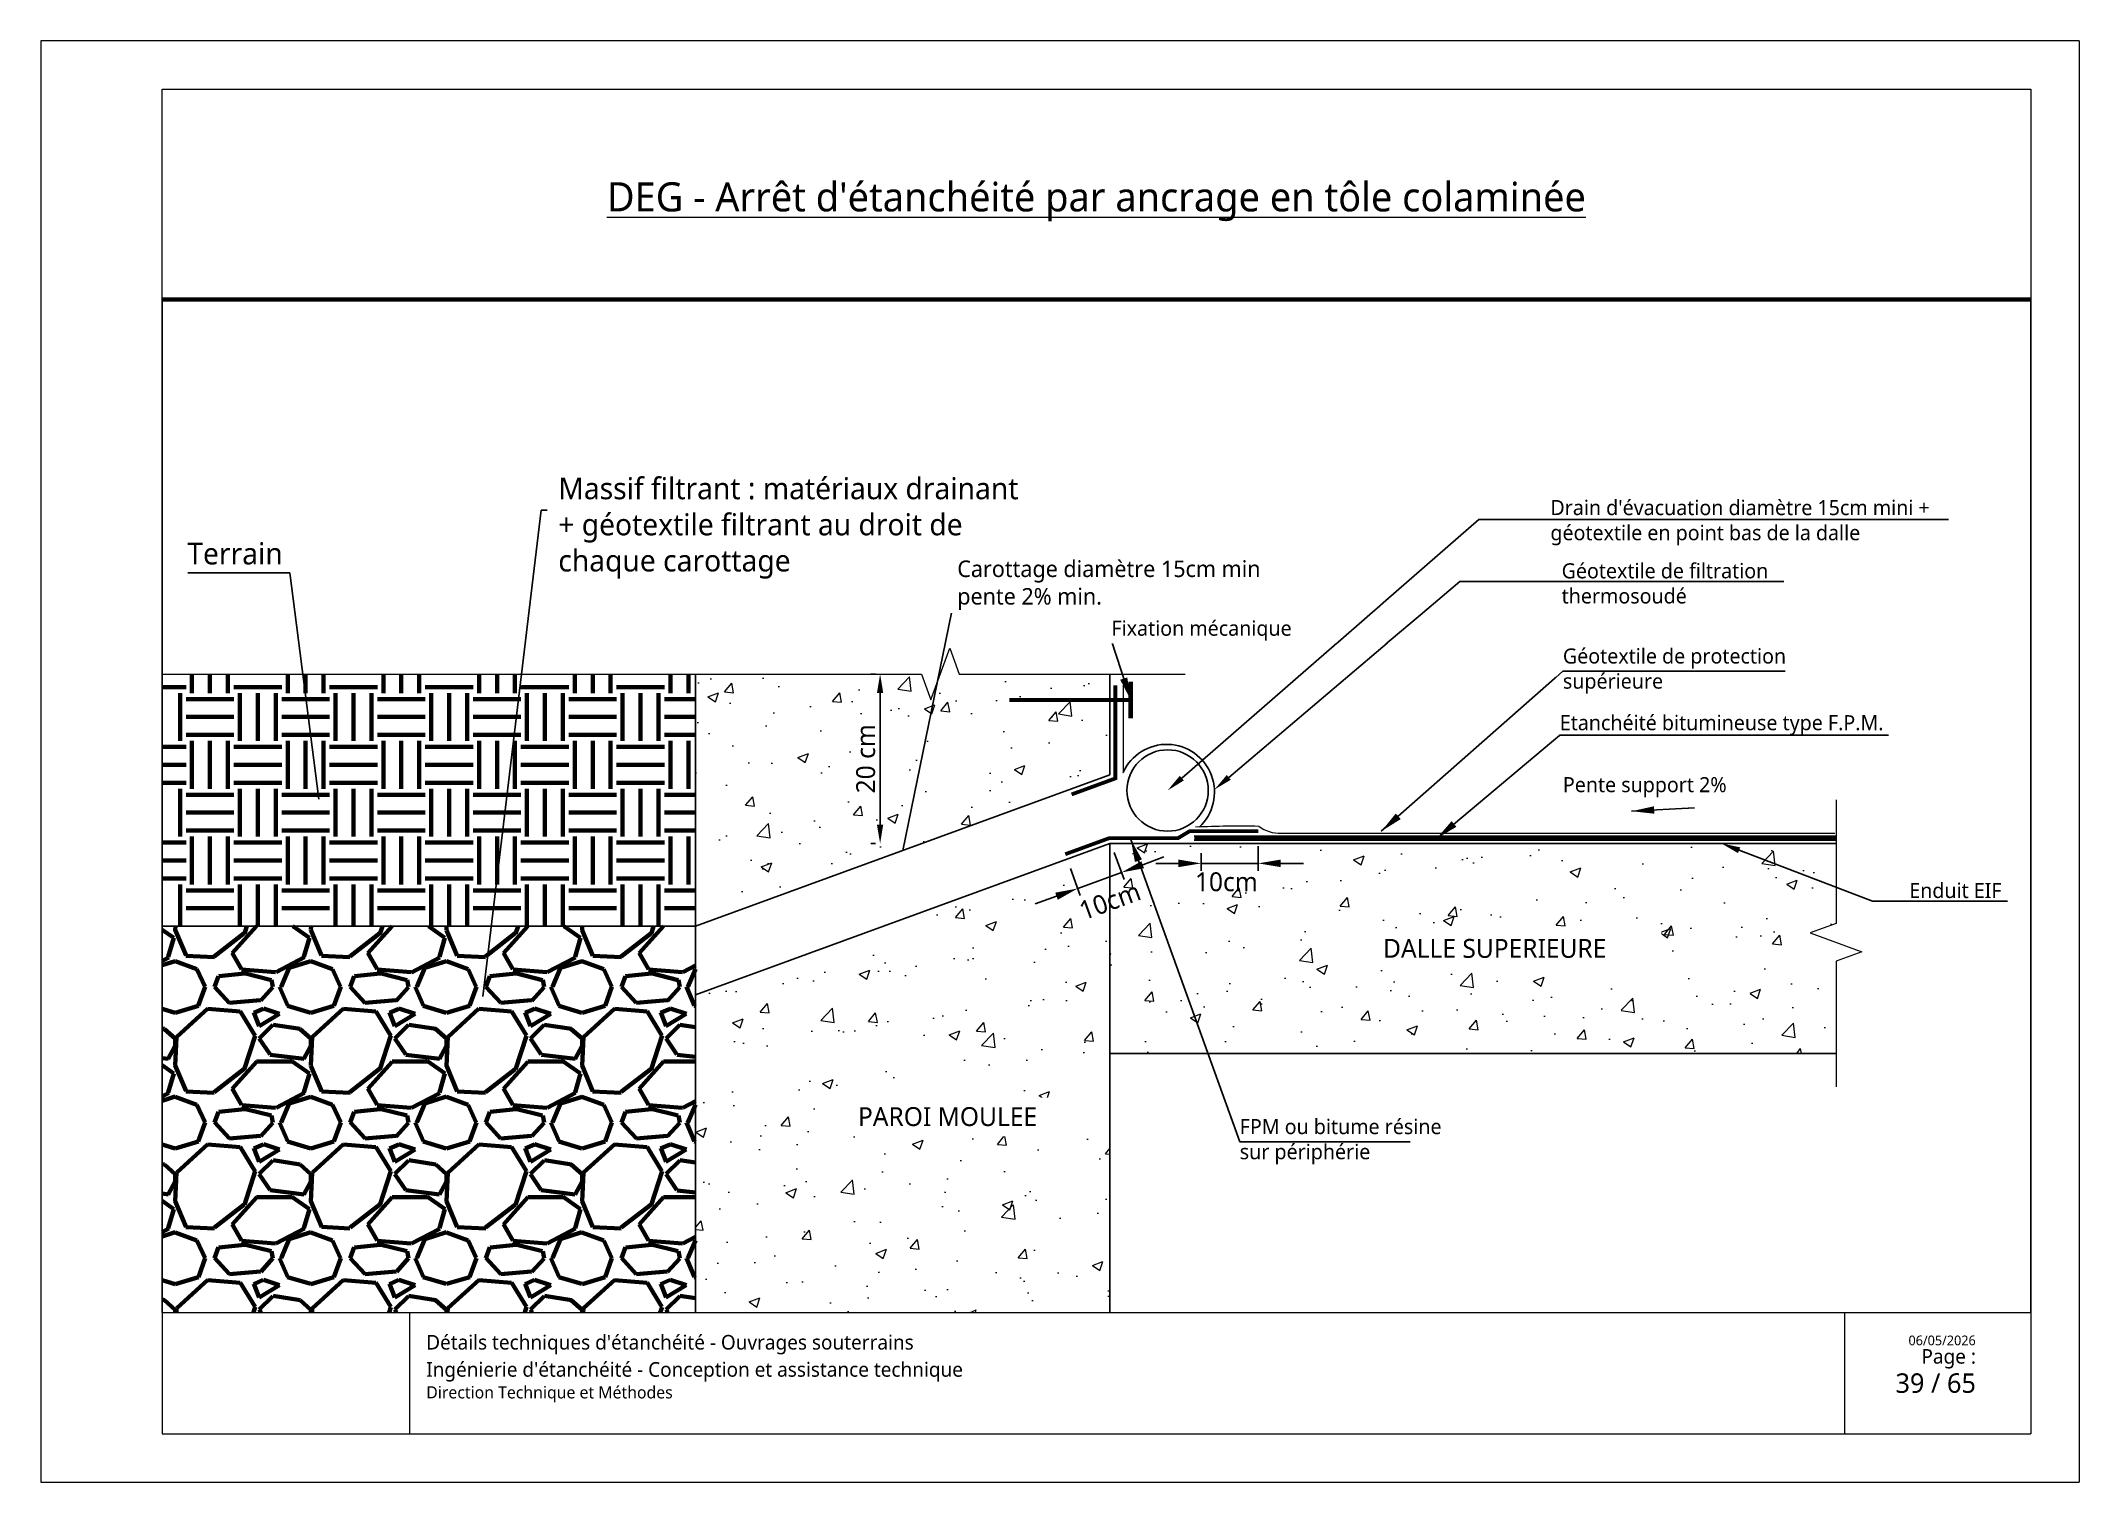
# Paper-space layout '50 - FPM - Etanchéité en dalle de couverture - Evacuation et drainage des eaux' of a CAD drawing. Header units: millimetres. Extents: x 12 to 432, y -118 to 179.
# The model-space entities are those that its viewports show. They can reach past a viewport. Long polylines and large blocks are cut down to what shows.
import ezdxf
from ezdxf import colors
from ezdxf.entities.mleader import LeaderData, LeaderLine
from ezdxf.math import Vec2, Vec3

# ---------------------------------------------------------------- set-up
doc = ezdxf.new("R2010")
doc.units = ezdxf.units.MM
doc.linetypes.add('CONTINU', pattern=[0])
for name, color, linetype, lineweight in [('Dessin_AXE', 8, 'Continuous', 5), ('Dessin_HACHURES', 253, 'Continuous', 9), ('G-ANNO-TTLB', 7, 'Continuous', 5), ('G-ANNO-TTLB-THIN', 7, 'Continuous', 5), ('SYSTEME_FPM_Enduit EIF', 6, 'Continuous', 9), ("SYSTEME_FPM_Feuille Bitume + enduit d'imperméabilisation", 4, 'Continuous', 9), ('SYSTEME_FPM_GEOTEXTILE de protection', 3, 'ISOLATION', 5), ('SYSTEME_S.E.L', 30, 'Continuous', 9)]:
    doc.layers.add(name, color=color, linetype=linetype, lineweight=lineweight)
for name, color, linetype in [('Dessin_CONTOURS BETON', 7, 'Continuous'), ('Dessin_COTATIONS', 7, 'Continuous'), ('Dessin_TEXTES', 7, 'CONTINU'), ('GEN-_-CARTOUCHE', 7, 'Continuous'), ('Matériel_Drain-Tube PVC', 4, 'Continuous'), ('Matériel_Feuillard-Solin', 40, 'Continuous'), ('SYSTEME_FPM_Géotextile de filtration thermosoudé', 210, 'ISOLATION')]:
    doc.layers.add(name, color=color, linetype=linetype)
doc.layers.add('GEN-_-FMULT', color=210, linetype='Continuous', plot=False)
doc.styles.add('Segoe UI_2', font='segoeui.ttf', dxfattribs={"height": 0.0025})
doc.styles.add('Segoe UI_3', font='segoeui.ttf', dxfattribs={"height": 0.0035})
doc.styles.add('Segoe UI_4', font='segoeui.ttf', dxfattribs={"height": 0.004})
doc.styles.add('Segoe UI_B_1', font='segoeuib.ttf', dxfattribs={"height": 0.005})
doc.styles.add('Segoe UI_B_2', font='segoeuib.ttf', dxfattribs={"height": 0.0045})
doc.styles.get("Standard").update_dxf_attribs({"font": 'segoeui.ttf'})
doc.styles.add('txt-moyen', font='segoeui.ttf')
doc.linetypes.add('ISOLATION', pattern='A,0.0001,-0.1,[134,ltypeshp.shx,S=0.1,R=0,X=-0.1,Y=0],-0.2,[134,ltypeshp.shx,S=0.1,R=180,X=0.1,Y=0],-0.1', length=0.4001)
doc.dimstyles.new('1000F2', dxfattribs={"dimscale": 10, "dimtxt": 0.25, "dimasz": 0.3, "dimexe": 0.2, "dimexo": 0, "dimgap": 0.1, "dimtad": 1, "dimzin": 0, "dimdsep": 46, "dimtxsty": 'txt-moyen', "dimcen": 0.1, "dimclrd": 256, "dimclre": 256, "dimclrt": 256, "dimazin": 0, "dimtfac": 1, "dimtmove": 2, "dimatfit": 3, "dimfxl": 1, "dimtolj": 1, "dimtzin": 0, "dimlwd": -1, "dimlwe": -1, "dimarcsym": 0})
doc.dimstyles.new('20F2', dxfattribs={"dimscale": 0.2, "dimtxt": 0.25, "dimasz": 0.3, "dimexe": 0.2, "dimexo": 0, "dimgap": 0.1, "dimtad": 1, "dimzin": 0, "dimdsep": 46, "dimtxsty": 'txt-moyen', "dimcen": 0.1, "dimclrd": 256, "dimclre": 256, "dimclrt": 256, "dimazin": 0, "dimtfac": 1, "dimtmove": 2, "dimatfit": 3, "dimfxl": 1, "dimtolj": 1, "dimtzin": 0, "dimlwd": -1, "dimlwe": -1, "dimarcsym": 0})
doc.dimstyles.new('ISO-25', dxfattribs={"dimtxt": 2.5, "dimasz": 2.5, "dimexe": 1.25, "dimexo": 0.625, "dimtad": 1, "dimtxsty": 'Standard', "dimcen": 2.5, "dimadec": 0, "dimazin": 0, "dimtfac": 1, "dimtmove": 0, "dimatfit": 3, "dimfxl": 1, "dimarcsym": 0})

psp = doc.layouts.new('50 - FPM - Etanchéité en dalle de couverture - Evacuation et drainage des eaux')

msp = doc.modelspace()

# ---------------------------------------------------------------- texts
at = {"layer": 'Dessin_TEXTES', "style": 'txt-moyen', "bg_fill": 2}
for s, insert, char_height, width, attachment_point in [('Terrain', (23409.7625, 11624.1663), 2.87401, 72.240989, 9), ('Géotextile de protection\\Psupérieure', (23579.6679, 11610.0477), 2, 67.029281, 4), ('Etanchéité bitumineuse type F.P.M.', (23579.2592, 11601.5284), 2, 67.029281, 7), ('FPM ou bitume résine\\Psur périphérie', (23536.7787, 11547.5921), 2, 67.029281, 4)]:
    msp.add_mtext(s, dxfattribs=dict(at, insert=insert, char_height=char_height, width=width, attachment_point=attachment_point))

# ---------------------------------------------------------------- blocks, each defined once
blk = doc.blocks.new('cart.L6P1')
at = {"layer": 'G-ANNO-TTLB'}
for p, q in [((-37.23, 312.77), (-37.23, 15.77)), ((382.77, 312.77), (-37.23, 312.77)), ((382.77, 312.77), (382.77, 15.77)), ((334.38, 50.77), (334.38, 25.77)), ((372.77, 50.77), (372.77, 25.77)), ((-37.23, 15.77), (382.77, 15.77))]:
    blk.add_line(p, q, dxfattribs=at)
at = {"layer": 'G-ANNO-TTLB-THIN'}
for p, q in [((-12.23, 302.77), (372.77, 302.77)), ((-12.23, 50.77), (-12.23, 302.77)), ((372.77, 302.77), (372.77, 50.77)), ((-12.23, 50.77), (-12.23, 25.77)), ((-12.23, 50.77), (372.77, 50.77)), ((38.77, 50.77), (38.77, 25.77)), ((-12.23, 25.77), (372.77, 25.77))]:
    blk.add_line(p, q, dxfattribs=at)
at = {"layer": 'GEN-_-FMULT', "lineweight": 70}
blk.add_line((-12.23, 259.46), (372.77, 259.46), dxfattribs=at)
at = {"layer": 'G-ANNO-TTLB', "attachment_point": 1}
for s, insert, char_height, width, style in [("\\pxqc;\\LDEG - Arrêt d'étanchéité par ancrage en tôle colaminée", (-12.23, 283.61), 6, 385, 'Segoe UI_B_2'), ("Détails techniques d'étanchéité - Ouvrages souterrains", (42.19, 46.11), 3, 202.4845, 'Segoe UI_B_2'), ('\\pxqr;{\\H0.75x;Page : \\P}  39 / 65', (310.88, 43.2), 4, 50.6047, 'Segoe UI_B_1'), ('06/05/2026', (347.59, 45.99), 2, 17.4768, 'Segoe UI_2'), ("Ingénierie d'étanchéité - Conception et assistance technique", (42.19, 40.51), 3, 249.7878, 'Segoe UI_3'), ('Direction Technique et Méthodes', (42.19, 35.54), 2.5, 82.8945, 'Segoe UI_4')]:
    blk.add_mtext(s, dxfattribs=dict(at, insert=insert, char_height=char_height, width=width, style=style))
blk = doc.blocks.new('*D17')
at = {"layer": 'Defpoints', "color": 0, "transparency": 16777216}
for p in [(23531.64, 11587.87), (23539.23, 11588.81), (23531.64, 11584.53)]:
    blk.add_point(p, dxfattribs=at)
at = {"layer": 'Dessin_COTATIONS', "transparency": 16777216}
for p, q in [((23531.64, 11585.87), (23531.64, 11583.53)), ((23539.23, 11586.81), (23539.23, 11583.53)), ((23528.64, 11584.53), (23525.64, 11584.53)), ((23539.23, 11584.53), (23531.64, 11584.53)), ((23542.23, 11584.53), (23545.23, 11584.53))]:
    blk.add_line(p, q, dxfattribs=at)
for points in [[(23528.64, 11584.03), (23528.64, 11585.03), (23531.64, 11584.53)], [(23542.23, 11585.03), (23542.23, 11584.03), (23539.23, 11584.53)]]:
    blk.add_solid(points, dxfattribs=at)
at = {"layer": 'Dessin_COTATIONS', "transparency": 16777216, "insert": (23535, 11582.07), "char_height": 2.5, "attachment_point": 5, "style": 'txt-moyen'}
blk.add_mtext('\\A1;10cm', dxfattribs=at)
blk = doc.blocks.new('*D18')
at = {"layer": 'Defpoints', "color": 0, "transparency": 16777216}
for p in [(23519.42, 11587.86), (23513.62, 11585.74), (23521.08, 11583.32)]:
    blk.add_point(p, dxfattribs=at)
at = {"layer": 'Dessin_COTATIONS', "transparency": 16777216}
for p, q in [((23520.11, 11585.98), (23521.42, 11582.38)), ((23523.9, 11584.35), (23526.72, 11585.38)), ((23514.31, 11583.86), (23515.62, 11580.26)), ((23515.28, 11581.2), (23521.08, 11583.32)), ((23512.46, 11580.17), (23509.64, 11579.14))]:
    blk.add_line(p, q, dxfattribs=at)
for points in [[(23523.73, 11584.82), (23524.07, 11583.88), (23521.08, 11583.32)], [(23512.63, 11579.7), (23512.29, 11580.64), (23515.28, 11581.2)]]:
    blk.add_solid(points, dxfattribs=at)
at = {"layer": 'Dessin_COTATIONS', "transparency": 16777216, "insert": (23519.55, 11579.53), "char_height": 2.5, "attachment_point": 5, "rotation": 20.0721, "style": 'txt-moyen'}
blk.add_mtext('\\A1;10cm', dxfattribs=at)
blk = doc.blocks.new('*D217')
at = {"layer": 'Defpoints', "color": 0, "lineweight": -2, "transparency": 16777216}
for p, q in [((23488.42, 11609.66), (23487.8, 11609.66)), ((23489.05, 11607.16), (23489.05, 11589.66)), ((23488.42, 11587.16), (23487.8, 11587.16))]:
    blk.add_line(p, q, dxfattribs=at)
at = {"layer": 'Defpoints', "color": 0, "transparency": 16777216}
for p in [(23489.05, 11609.66), (23489.05, 11587.16), (23489.05, 11587.16)]:
    blk.add_point(p, dxfattribs=at)
for points in [[(23489.46, 11607.16), (23488.63, 11607.16), (23489.05, 11609.66)], [(23488.63, 11589.66), (23489.46, 11589.66), (23489.05, 11587.16)]]:
    blk.add_solid(points, dxfattribs=at)
at = {"layer": 'Defpoints', "color": 0, "lineweight": 70, "transparency": 16777216, "insert": (23487.14, 11598.41), "char_height": 2.5, "attachment_point": 5, "rotation": 90}
blk.add_mtext('20 cm', dxfattribs=at)

# ---------------------------------------------------------------- dimensions: what is measured, and where the dimension line sits
at = {"layer": 'Defpoints', "lineweight": 70}
dim = msp.add_linear_dim(base=(23489.0454, 11587.163), p1=(23489.0454, 11609.6604), p2=(23489.0454, 11587.163), angle=90, text='20 cm', dimstyle='ISO-25', override={"dimtxsty": 'Standard', "dimtfill": 0, "dimtfillclr": 0}, dxfattribs=at)
dim.commit()
dim.dimension.update_dxf_attribs({"geometry": '*D217', "text_midpoint": (23487.1442, 11598.4117)})
at = {"layer": 'Dessin_COTATIONS'}
dim = msp.add_linear_dim(base=(23521.0812, 11583.3209), p1=(23513.6199, 11585.7431), p2=(23519.4216, 11587.863), angle=20.072131, text='10cm', dimstyle='1000F2', override={"dimexe": 0.1, "dimexo": 0.2, "dimtxsty": 'txt-moyen', "dimtfill": 0, "dimtfillclr": 0}, dxfattribs=at)
dim.commit()
dim.dimension.update_dxf_attribs({"geometry": '*D18', "text_midpoint": (23519.5454, 11579.5278), "dimtype": 161})
dim = msp.add_linear_dim(base=(23531.6434, 11584.5277), p1=(23539.2305, 11588.8056), p2=(23531.6434, 11587.8712), text='10cm', dimstyle='1000F2', override={"dimexe": 0.1, "dimexo": 0.2}, dxfattribs=at)
dim.commit()
dim.dimension.update_dxf_attribs({"geometry": '*D17', "text_midpoint": (23535.0034, 11582.07), "dimtype": 160})

# ---------------------------------------------------------------- hatches: boundary and pattern name
at = {"layer": 'Dessin_HACHURES'}
h = msp.add_hatch(dxfattribs=at)
h.set_pattern_fill('AR-CONC', color=256, scale=2, style=0)
h.set_pattern_definition([(50, (24818.334, 12628.842), (14.3452, -1.25504), [1.5, -16.5]), (355, (24818.334, 12628.842), (-2.77503, 15.04384), [1.2, -13.2]), (100.4514, (24819.53, 12628.738), (11.57018, 13.7888), [1.2748, -14.02284]), (46.1842, (24818.334, 12632.842), (21.34483, -3.31039), [2.25, -24.75]), (96.6356, (24820.113, 12632.566), (18.69324, 19.48237), [1.9122, -21.03428]), (351.1842, (24818.334, 12632.842), (18.69324, 19.48237), [1.8, -19.8]), (21, (24820.334, 12631.842), (11.93814, -8.05238), [1.5, -16.5]), (326, (24820.334, 12631.842), (4.86631, 14.503), [1.2, -13.2]), (71.4514, (24821.329, 12631.171), (16.80445, 6.45062), [1.2748, -14.02284]), (37.5, (24818.3343, 12628.842), (0.243197, 6.657877), [0, -13.04, 0, -13.4, 0, -13.25]), (7.5, (24818.334, 12628.842), (5.26139, 7.888234), [0, -7.64, 0, -12.74, 0, -5.05]), (327.5, (24813.8743, 12628.842), (10.676449, -0.451097), [0, -5, 0, -15.6, 0, -20.7]), (317.5, (24811.874, 12628.842), (11.663723, 2.0021), [0, -6.5, 0, -10.36, 0, -14.7])])
h.paths.add_polyline_path([(23519.5454, 11596.28), (23519.5454, 11609.6604), (23499.5454, 11609.6604), (23498.2954, 11613.0948), (23495.7954, 11606.2261), (23494.5454, 11609.6604), (23464.5454, 11609.6604), (23464.5454, 11576.1832)])
at = {"layer": 'Dessin_HACHURES', "lineweight": 70}
h = msp.add_hatch(dxfattribs=at)
h.set_pattern_fill('EARTH1', color=256, style=0)
h.set_pattern_definition([(0, (26743.3707, 6312.026), (6.35, 6.35), [6.35, -6.35]), (0, (26743.3707, 6314.407), (6.35, 6.35), [6.35, -6.35]), (0, (26743.3707, 6316.788), (6.35, 6.35), [6.35, -6.35]), (90, (26744.1644, 6317.582), (-6.35, 6.35), [6.35, -6.35]), (90, (26746.5457, 6317.582), (-6.35, 6.35), [6.35, -6.35]), (90, (26748.927, 6317.582), (-6.35, 6.35), [6.35, -6.35])])
h.paths.add_polyline_path([(23464.5454, 11609.6604), (23308.7225, 11609.6604), (23308.7225, 11490.4411), (23360.5454, 11490.4411), (23360.5454, 11576.1832), (23464.5454, 11576.1832)])
at = {"layer": 'Dessin_HACHURES'}
h = msp.add_hatch(dxfattribs=at)
h.set_pattern_fill('AR-CONC', color=256, scale=2)
h.set_pattern_definition([(50, (33042.977, 12784.875), (14.345204, -1.255043), [1.5, -16.5]), (355, (33042.977, 12784.875), (-2.775027, 15.043843), [1.2, -13.2]), (100.45144, (33044.172, 12784.77), (11.570177, 13.7888), [1.274804, -14.022842]), (46.1842, (33042.977, 12788.875), (21.344827, -3.310386), [2.25, -24.75]), (96.63564, (33044.756, 12788.6), (18.69324, 19.48237), [1.912207, -21.034275]), (351.18416, (33042.977, 12788.875), (18.69324, 19.48237), [1.8, -19.8]), (21, (33044.977, 12787.875), (11.938141, -8.052378), [1.5, -16.5]), (326, (33044.977, 12787.875), (4.866307, 14.503), [1.2, -13.2]), (71.45144, (33045.972, 12787.204), (16.804448, 6.450623), [1.274804, -14.022842]), (37.5, (33042.977, 12784.8753), (0.243197, 6.657877), [0, -13.04, 0, -13.4, 0, -13.25]), (7.5, (33042.977, 12784.875), (5.261391, 7.888234), [0, -7.64, 0, -12.74, 0, -5.05]), (327.5, (33038.517, 12784.8753), (10.6764487, -0.4510974), [0, -5, 0, -15.6, 0, -20.7]), (317.5, (33036.517, 12784.875), (11.663723, 2.0021), [0, -6.5, 0, -10.36, 0, -14.7])])
h.paths.add_polyline_path([(23482.174, 11490.4411), (23483.9036, 11485.689), (23487.3629, 11495.1932), (23489.0925, 11490.4411), (23519.5454, 11490.4411), (23519.5454, 11587.163), (23464.5454, 11567.0662), (23464.5454, 11490.4411)])
h.paths.add_polyline_path([(23484.0354, 11548.2857), (23511.8731, 11548.2857), (23511.8731, 11553.4375), (23484.0354, 11553.4375)], flags=16)
h = msp.add_hatch(dxfattribs=at)
h.set_pattern_fill('AR-CONC', color=256, scale=2)
h.set_pattern_definition([(50, (25027.553, 10531.92), (14.3452, -1.25504), [1.5, -16.5]), (355, (25027.553, 10531.92), (-2.77503, 15.04384), [1.2, -13.2]), (100.45144, (25028.748, 10531.816), (11.57018, 13.7888), [1.2748, -14.02284]), (46.1842, (25027.553, 10535.92), (21.34483, -3.31039), [2.25, -24.75]), (96.6356, (25029.331, 10535.645), (18.69324, 19.48237), [1.9122, -21.03428]), (351.1842, (25027.553, 10535.92), (18.69324, 19.48237), [1.8, -19.8]), (21, (25029.553, 10534.92), (11.93814, -8.05238), [1.5, -16.5]), (326, (25029.553, 10534.92), (4.86631, 14.503), [1.2, -13.2]), (71.45144, (25030.547, 10534.25), (16.80445, 6.45062), [1.2748, -14.02284]), (37.5, (25027.5526, 10531.9206), (0.243197, 6.657877), [0, -13.04, 0, -13.4, 0, -13.25]), (7.5, (25027.5526, 10531.9206), (5.26139, 7.888234), [0, -7.64, 0, -12.74, 0, -5.05]), (327.5, (25023.0926, 10531.9206), (10.676449, -0.451097), [0, -5, 0, -15.6, 0, -20.7]), (317.5, (25021.093, 10531.921), (11.663723, 2.0021), [0, -6.5, 0, -10.36, 0, -14.7])])
h.paths.add_polyline_path([(23519.5454, 11587.163), (23519.5454, 11559.317), (23615.9245, 11559.317), (23615.9245, 11574.0437), (23612.4901, 11575.2937), (23615.9245, 11576.5437), (23615.9245, 11587.163)])
h.paths.add_polyline_path([(23530.0307, 11579.4762), (23539.821, 11579.4762), (23539.821, 11584.628), (23530.0307, 11584.628)], flags=24)
h.paths.add_polyline_path([(23516.7877, 11575.7586), (23524.1589, 11578.452), (23522.3908, 11583.2909), (23515.0196, 11580.5975)], flags=9)
h.paths.add_polyline_path([(23551.5786, 11568.6143), (23587.5711, 11568.6143), (23587.5711, 11573.7661), (23551.5786, 11573.7661)], flags=24)
at = {"layer": 'Dessin_HACHURES', "lineweight": 70}
h = msp.add_hatch(dxfattribs=at)
h.set_pattern_fill('GRAVEL1', color=256, style=0)
h.set_pattern_definition([(228.0128, (26756.3307, 6330.0258), (-143.99996818, -162.00002416), [2.42165, -239.743584]), (184.9697, (26754.71065, 6328.2258), (216.00001891, 17.99984351), [4.155624, -411.40665]), (132.5104, (26750.5707, 6327.8658), (179.99983295, -198.00015612), [2.930184, -290.088576]), (267.2737, (26743.55065, 6323.3658), (17.99992832, 360.0000053), [3.784284, -374.644044]), (292.8337, (26743.37065, 6319.5858), (-90.0001783, 215.9999354), [3.71079, -367.368714]), (357.2737, (26744.81065, 6316.1658), (-360.0000053, 17.99992832), [3.784284, -374.644044]), (37.6942, (26748.59065, 6315.9858), (-234.00013221, -179.99982728), [5.00452, -495.44728]), (72.2553, (26752.55065, 6319.0458), (126.00019372, 395.99993215), [4.724784, -467.75378]), (121.4296, (26753.99065, 6323.5458), (-144.00014822, 233.99991066), [3.7971, -375.913314]), (175.2364, (26752.0107, 6326.7858), (198.00001702, -17.9998476), [4.334976, -212.413734]), (222.3974, (26747.69065, 6327.1458), (-216.00013231, -197.999857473), [5.606064, -555.00075]), (138.8141, (26761.3707, 6323.1858), (-126.00005304, 107.99995167), [1.91342, -189.42919]), (171.4692, (26759.93065, 6324.4458), (233.99996914, -36.00014239), [3.640266, -360.3872]), (225, (26756.331, 6324.986), (-4e-15, -18.000006), [2.54558, -22.910256]), (203.1986, (26755.0707, 6327.1458), (89.9999952, 36.0000238), [1.370844, -135.71307]), (291.8014, (26753.8107, 6326.6058), (-17.9999984, 54.0000049), [1.938654, -94.994316]), (30.9638, (26754.5307, 6324.8058), (53.9999644, 36.0000447), [3.14872, -101.808414]), (161.5651, (26757.2307, 6326.426), (36.000008, -17.9999713), [2.27684, -54.644166]), (16.3895, (26743.3707, 6326.6058), (180.00003955, 53.9998688), [3.1896, -315.77121]), (70.3462, (26746.4307, 6327.5058), (-71.99991446, -198.00003844), [2.6759, -264.913344]), (293.1986, (26757.2307, 6330.0258), (-36.0000238, 89.9999952), [2.74167, -134.342244]), (343.6105, (26758.3107, 6327.5058), (-180.00003955, 53.9998688), [3.1896, -315.77121]), (339.444, (26743.3707, 6315.4458), (-90.0000332, 35.9999279), [3.07584, -150.71623]), (294.7751, (26746.2507, 6314.3658), (-89.99985941, 198.0000616), [2.577204, -255.143574]), (66.8014, (26757.4107, 6312.0258), (36.0000238, 89.9999952), [2.74167, -134.342244]), (17.354, (26758.4907, 6314.5458), (-234.00003635, -71.99990107), [3.01736, -298.71763]), (69.444, (26748.5907, 6312.0258), (-35.99992794, -90.0000332), [1.53792, -152.25415]), (101.3099, (26756.3307, 6312.0258), (-17.9999574, 72.0000135), [0.91782, -90.86452]), (165.9638, (26756.1507, 6312.926), (54.0000098, -17.999965), [3.71079, -70.5051]), (186.009, (26752.5507, 6313.8258), (179.9999955, 17.9999877), [3.4389, -340.450614]), (303.6901, (26754.5307, 6323.186), (-18.000024, 35.999992), [2.595996, -62.30392]), (353.1572, (26755.97065, 6321.0258), (305.99998858, -36.00014395), [4.53229, -448.696134]), (60.9454, (26760.4707, 6320.4858), (-72.0000005, -126.0000069), [1.85321, -183.46813]), (90, (26761.37, 6322.106), (-18, 18), [1.08, -16.92]), (120.2564, (26752.1907, 6314.3658), (71.99990796, -126.0000442), [2.50063, -247.56336]), (48.0128, (26750.9307, 6316.5258), (143.99996818, 162.00002416), [4.843296, -237.321936]), (0, (26754.17, 6320.126), (18, 18), [4.68, -13.32]), (325.3048, (26758.8507, 6320.1258), (-179.99989667, 126.00015498), [2.84605, -281.75893]), (254.0546, (26761.1907, 6318.5058), (-17.999998, -72.0000023), [2.620836, -128.421144]), (207.646, (26760.47065, 6315.9858), (-341.9999245, -180.00013884), [4.26717, -422.45053]), (175.4261, (26756.69066, 6314.0058), (-233.99978635, 17.99990016), [4.514384, -446.922893])])
h.paths.add_polyline_path([(23464.5454, 11576.1832), (23360.5454, 11576.1832), (23360.5454, 11490.4411), (23464.5454, 11490.4411)])

# ---------------------------------------------------------------- linework, layer by layer
at = {"layer": 'Dessin_AXE', "linetype": 'CONTINU', "flags": 128}
for points in [[(23308.7225, 11609.6604), (23494.5454, 11609.6604), (23495.7954, 11606.2261), (23498.2954, 11613.0948), (23499.5454, 11609.6604), (23529.5454, 11609.6604)], [(23615.9245, 11594.1199), (23615.9245, 11576.5437), (23612.4901, 11575.2937), (23619.3588, 11572.7937), (23615.9245, 11571.5437), (23615.9245, 11554.8729)]]:
    msp.add_lwpolyline(points, dxfattribs=at)
at = {"layer": 'Dessin_CONTOURS BETON'}
for p, q in [((23519.5454, 11596.28), (23464.5454, 11576.1832)), ((23519.5454, 11587.163), (23464.5454, 11567.0662))]:
    msp.add_line(p, q, dxfattribs=at)
at = {"layer": 'Dessin_CONTOURS BETON', "flags": 128}
for points in [[(23464.5454, 11450.0081), (23464.5454, 11609.6604)], [(23519.5454, 11609.6604), (23519.5454, 11596.28)], [(23615.9245, 11587.163), (23519.5454, 11587.163)], [(23519.5454, 11587.163), (23519.5454, 11490.4411)], [(23464.5454, 11576.1832), (23360.5454, 11576.1832), (23360.5454, 11490.4411)], [(23360.5454, 11484.5354), (23360.5454, 11454.1832), (23464.5454, 11454.1832), (23464.5454, 11576.1832)], [(23615.9245, 11559.317), (23519.5454, 11559.317)]]:
    msp.add_lwpolyline(points, dxfattribs=at)
at = {"layer": 'Dessin_CONTOURS BETON', "linetype": 'ByBlock', "ltscale": 0.1, "flags": 128}
msp.add_lwpolyline([(23615.9245, 11588.1212), (23530.7434, 11588.1212)], dxfattribs=at)
at = {"layer": 'Dessin_CONTOURS BETON', "linetype": 'Continuous', "flags": 128}
msp.add_lwpolyline([(23615.9245, 11587.6212), (23530.7434, 11587.6212)], dxfattribs=at)
at = {"layer": 'Matériel_Drain-Tube PVC', "lineweight": -3}
msp.add_circle((23527.2, 11594.2), 5.4, dxfattribs=at)
at = {"layer": 'Matériel_Feuillard-Solin', "linetype": 'CONTINU'}
for points, const_width in [([(23522.3128, 11606.207), (23506.1966, 11606.207)], 0.5), ([(23522.3128, 11608.6362), (23522.3128, 11603.7778)], 0.6)]:
    msp.add_lwpolyline(points, dxfattribs=dict(at, const_width=const_width))
at = {"layer": 'SYSTEME_FPM_Enduit EIF', "ltscale": 0.1, "const_width": 0.2}
msp.add_lwpolyline([(23530.3417, 11587.163), (23615.9245, 11587.163)], dxfattribs=at)
at = {"layer": "SYSTEME_FPM_Feuille Bitume + enduit d'imperméabilisation", "linetype": 'ByBlock', "ltscale": 0.1, "const_width": 0.5, "flags": 128}
msp.add_lwpolyline([(23615.9245, 11587.8712), (23530.7434, 11587.8712)], dxfattribs=at)
at = {"layer": 'SYSTEME_FPM_GEOTEXTILE de protection'}
msp.add_lwpolyline([(23521.2954, 11608.1604), (23521.2954, 11596.6767)], dxfattribs=at)
msp.add_lwpolyline([(23530.9156, 11589.3864, -0.01569501), (23539.3117, 11589.48, 0.18673854), (23542.253, 11588.5556), (23615.7745, 11588.5556)], format="xyb", dxfattribs=at)
at = {"layer": 'SYSTEME_FPM_Géotextile de filtration thermosoudé', "flags": 128}
msp.add_lwpolyline([(23521.2954, 11596.6111), (23521.2954, 11596.5863, -1.22264565), (23531.4026, 11589.3337)], format="xyb", dxfattribs=at)
at = {"layer": 'SYSTEME_S.E.L', "linetype": 'CONTINU', "ltscale": 0.1, "const_width": 0.5, "flags": 128}
for points in [[(23520.2602, 11608.1447), (23520.2602, 11595.8004), (23514.4586, 11593.6805)], [(23539.2305, 11588.8056), (23530.134, 11588.8056), (23528.5685, 11587.863), (23519.4216, 11587.863), (23513.6199, 11585.7431)]]:
    msp.add_lwpolyline(points, dxfattribs=at)

msp.set_redraw_order([(e.dxf.handle, doc.entitydb.next_handle()) for e in msp.query("TEXT MTEXT ATTDEF DIMENSION ARC_DIMENSION")])  # texts and dimensions are drawn at this point

# ---------------------------------------------------------------- leaders
at = {"layer": 'Dessin_TEXTES'}
for points, dimstyle, override in [([(23436.3223, 11566.864), (23444.0425, 11631.4172), (23509.102, 11631.4172)], '20F2', {"dimtad": 0}), ([(23522.3128, 11606.207), (23519.7498, 11614.0656), (23539.5619, 11614.0656)], '1000F2', {"dimgap": 0.1, "dimtad": 0})]:
    msp.add_leader(points, dimstyle=dimstyle, override=override, dxfattribs=at)
ml = msp.add_multileader_mtext('Standard', dxfattribs=at)
ml.set_content('Enduit EIF', color=256, style='txt-moyen')
ml.set_leader_properties(linetype='ByLayer', lineweight=-1)
ml.build(insert=Vec2(0, 0))
ml.multileader.update_dxf_attribs({"text_left_attachment_type": 6, "text_right_attachment_type": 6, "dogleg_length": 7.5, "arrow_head_size": 2.5})
ctx = ml.context
ctx.base_point, ctx.char_height, ctx.arrow_head_size, ctx.plane_origin = Vec3(23623.6417, 11579.5297), 2, 2.5, Vec3(23578.0881, 11569.1161)
ctx.left_attachment, ctx.right_attachment = 6, 6
notes = []
notes.append((ctx, [(0, (1, 1, 0), (23620.7417, 11579.5297), (1, 0), 2.9, [(0, [(23600.7233, 11587.163)], 0, [])])]))
ctx.mtext.insert, ctx.mtext.flow_direction = Vec3(23625.6417, 11581.9297), 5
for ctx, leaders in notes:
    for number, flags, end, landing, length, lines in leaders:
        leader = LeaderData()
        leader.index, (leader.has_last_leader_line, leader.has_dogleg_vector, leader.attachment_direction) = number, flags
        leader.last_leader_point, leader.dogleg_vector, leader.dogleg_length = Vec3(end), Vec3(landing), length
        for number, points, colour, breaks in lines:
            line = LeaderLine()
            line.index, line.vertices, line.color, line.breaks = number, Vec3.list(points), colors.encode_raw_color(colour), breaks
            leader.lines.append(line)
        ctx.leaders.append(leader)

# ---------------------------------------------------------------- next in the draw order: texts
at = {"layer": 'Dessin_TEXTES', "style": 'txt-moyen', "bg_fill": 2}
for s, insert, char_height, width, attachment_point in [('Massif filtrant : matériaux drainant \\P+ géotextile filtrant au droit de \\Pchaque carottage', (23446.3353, 11629.0202), 2.874007, 72.240989, 4), ('Fixation mécanique', (23519.7498, 11614.0656), 2, 50.271961, 7)]:
    msp.add_mtext(s, dxfattribs=dict(at, insert=insert, char_height=char_height, width=width, attachment_point=attachment_point))
at = {"layer": 'Dessin_TEXTES', "char_height": 2.5, "attachment_point": 5, "style": 'txt-moyen', "bg_fill": 3, "box_fill_scale": 1.5, "bg_fill_color": 9, "bg_fill_true_color": 13158600}
for s, insert, width, bg_fill_transparency in [('DALLE SUPERIEURE', (23570.6158, 11573.2295), 41.742565, 16137228), ('PAROI MOULEE', (23497.9952, 11550.9017), 31.956753, 5370908)]:
    msp.add_mtext(s, dxfattribs=dict(at, insert=insert, width=width, bg_fill_transparency=bg_fill_transparency))

# ---------------------------------------------------------------- next in the draw order: leaders
at = {"layer": 'Dessin_TEXTES'}
for points, dimstyle, override in [([(23414.5445, 11593.0453), (23410.6844, 11623.0983), (23397.1536, 11623.0983)], '20F2', {"dimtad": 0}), ([(23555.5675, 11588.7906), (23579.6679, 11610.0477), (23609.1475, 11610.0477)], '1000F2', {"dimgap": 0.1, "dimtad": 0}), ([(23562.9153, 11587.8341), (23579.2592, 11601.5284), (23622.8789, 11601.5284)], '1000F2', {"dimgap": 0.1, "dimtad": 0})]:
    msp.add_leader(points, dimstyle=dimstyle, override=override, dxfattribs=at)

# ---------------------------------------------------------------- next in the draw order: texts
at = {"layer": 'Dessin_TEXTES', "insert": (23579.6679, 11594.6414), "char_height": 2, "width": 67.029281, "attachment_point": 4, "style": 'txt-moyen', "bg_fill": 2}
msp.add_mtext('Pente support 2%', dxfattribs=at)

# ---------------------------------------------------------------- next in the draw order: leaders
at = {"layer": 'Dessin_TEXTES'}
for points, dimstyle, override in [([(23492.0454, 11586.2316), (23499.2901, 11621.4321), (23540.5196, 11621.4321)], '20F2', {"dimtad": 0}), ([(23522.3162, 11587.7035), (23536.7787, 11547.5921), (23559.4191, 11547.5921)], '1000F2', {"dimgap": 0.1, "dimtad": 0})]:
    msp.add_leader(points, dimstyle=dimstyle, override=override, dxfattribs=at)

# ---------------------------------------------------------------- next in the draw order: texts
at = {"layer": 'Dessin_TEXTES', "insert": (23499.2901, 11621.4321), "char_height": 2.192447, "width": 55.10931, "attachment_point": 4, "style": 'txt-moyen', "bg_fill": 2}
msp.add_mtext('Carottage diamètre 15cm min\\Ppente 2% min.', dxfattribs=at)

# ---------------------------------------------------------------- next in the draw order: leaders
at = {"layer": 'Dessin_TEXTES'}
msp.add_leader([(23588.7817, 11591.4509), (23597.1396, 11591.9066), (23596.3359, 11591.8462)], dimstyle='1000F2', override={"dimgap": 0.1, "dimtad": 0}, dxfattribs=at)

# ---------------------------------------------------------------- next in the draw order: leaders
ml = msp.add_multileader_mtext('Standard', dxfattribs=at)
ml.set_content("Drain d'évacuation diamètre 15cm mini +\\Pgéotextile en point bas de la dalle", color=256, style='txt-moyen')
ml.set_leader_properties(linetype='ByLayer', lineweight=-1)
ml.build(insert=Vec2(0, 0))
ml.multileader.update_dxf_attribs({"text_left_attachment_type": 6, "text_right_attachment_type": 6, "dogleg_length": 7.5, "arrow_head_size": 2.5})
ctx = ml.context
ctx.base_point, ctx.char_height, ctx.arrow_head_size, ctx.plane_origin = Vec3(23576.0104, 11630.1611), 2, 2.5, Vec3(23536.3285, 11621.7475)
ctx.left_attachment, ctx.right_attachment = 6, 6
notes = []
notes.append((ctx, [(0, (1, 1, 0), (23568.5104, 11630.1631), (1, 0), 7.5, [(0, [(23527.2, 11594.2)], 0, [])])]))
ctx.mtext.insert, ctx.mtext.flow_direction = Vec3(23578.0104, 11632.7491), 5
ml = msp.add_multileader_mtext('Standard', dxfattribs=at)
ml.set_content('Géotextile de filtration \\Pthermosoudé', color=256, style='txt-moyen')
ml.set_leader_properties(linetype='ByLayer', lineweight=-1)
ml.build(insert=Vec2(0, 0))
ml.multileader.update_dxf_attribs({"text_left_attachment_type": 6, "text_right_attachment_type": 6, "dogleg_length": 7.5, "arrow_head_size": 2.5})
ctx = ml.context
ctx.base_point, ctx.char_height, ctx.arrow_head_size, ctx.plane_origin = Vec3(23577.5, 11621.9563), 2, 2.5, Vec3(23542.9671, 11621.657)
ctx.left_attachment, ctx.right_attachment = 6, 6
notes.append((ctx, [(0, (1, 1, 0), (23566, 11621.9563), (1, 0), 11.5, [(0, [(23533.4199, 11594.3238)], 0, [])])]))
ctx.mtext.insert, ctx.mtext.flow_direction = Vec3(23579.5, 11624.3563), 5
for ctx, leaders in notes:
    for number, flags, end, landing, length, lines in leaders:
        leader = LeaderData()
        leader.index, (leader.has_last_leader_line, leader.has_dogleg_vector, leader.attachment_direction) = number, flags
        leader.last_leader_point, leader.dogleg_vector, leader.dogleg_length = Vec3(end), Vec3(landing), length
        for number, points, colour, breaks in lines:
            line = LeaderLine()
            line.index, line.vertices, line.color, line.breaks = number, Vec3.list(points), colors.encode_raw_color(colour), breaks
            leader.lines.append(line)
        ctx.leaders.append(leader)

# ---------------------------------------------------------------- block references
at = {"layer": 'GEN-_-CARTOUCHE'}
psp.add_blockref('cart.L6P1', (49.23, -133.77), dxfattribs=at)

# ---------------------------------------------------------------- viewports
at = {"layer": 'Defpoints'}
psp.add_viewport(center=(229.5, 21.35), size=(385, 208.6901), view_center_point=(23517.754, 11592.1558), view_height=134.428935, dxfattribs=at)

doc.saveas('drawing.dxf')
